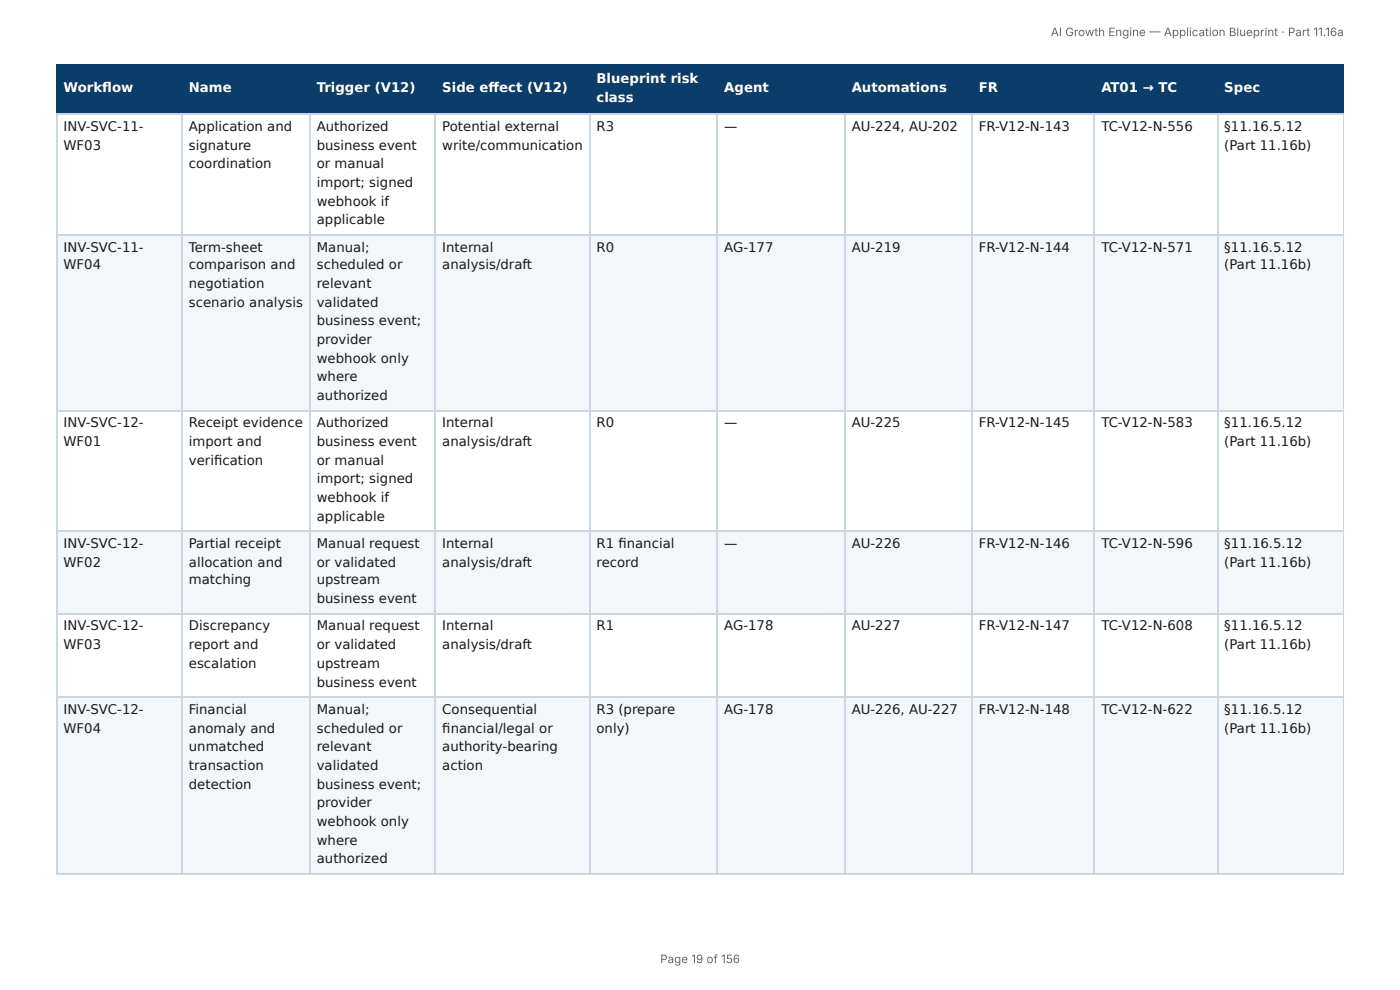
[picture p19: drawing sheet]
<svg xmlns="http://www.w3.org/2000/svg" width="297mm" height="210mm" viewBox="0 0 297 210" stroke-linecap="round" stroke-linejoin="round" font-family="sans-serif">
<defs><g id="words">
<g font-size="2.8" fill="#fff">
<text x="126.7" y="17.7">Blueprint risk</text>
<text x="13.5" y="19.6">Workfl ow</text>
<text x="40.1" y="19.6">Name</text>
<text x="67.3" y="19.6">Trigger (V12)</text>
<text x="93.9" y="19.6">Side eff ect (V12)</text>
<text x="126.7" y="21.7">class</text>
<text x="153.8" y="19.6">Agent</text>
<text x="180.9" y="19.6">Automations</text>
<text x="207.9" y="19.6">FR</text>
<text x="233.9" y="19.6">AT01 → TC</text>
<text x="260" y="19.6">Spec</text>
</g>
<g font-size="2.8" fill="#1a1a1a">
<text x="13.5" y="27.8">INV-SVC-11-</text>
<text x="40.1" y="27.8">Application and</text>
<text x="67.3" y="27.8">Authorized</text>
<text x="93.9" y="27.8">Potential external</text>
<text x="126.7" y="27.8">R3</text>
<text x="153.8" y="27.8">—</text>
<text x="180.9" y="27.8">AU-224, AU-202</text>
<text x="207.9" y="27.8">FR-V12-N-143</text>
<text x="233.9" y="27.8">TC-V12-N-556</text>
<text x="260" y="27.8">§11.16.5.12</text>
<text x="13.5" y="31.8">WF03</text>
<text x="40.1" y="31.8">signature</text>
<text x="40.1" y="35.7">coordination</text>
<text x="67.3" y="31.8">business event</text>
<text x="67.3" y="35.7">or manual</text>
<text x="93.9" y="31.8">write/communication</text>
<text x="260" y="31.8">(Part 11.16b)</text>
<text x="67.3" y="39.7">import; signed</text>
<text x="67.3" y="43.7">webhook if</text>
<text x="67.3" y="47.6">applicable</text>
<text x="13.5" y="53.4">INV-SVC-11-</text>
<text x="40.1" y="53.4">Term-sheet</text>
<text x="67.3" y="53.4">Manual;</text>
<text x="93.9" y="53.4">Internal</text>
<text x="126.7" y="53.4">R0</text>
<text x="153.8" y="53.4">AG-177</text>
<text x="180.9" y="53.4">AU-219</text>
<text x="207.9" y="53.4">FR-V12-N-144</text>
<text x="233.9" y="53.4">TC-V12-N-571</text>
<text x="260" y="53.4">§11.16.5.12</text>
<text x="13.5" y="57.2">WF04</text>
<text x="40.1" y="57.2">comparison and</text>
<text x="67.3" y="57.2">scheduled or</text>
<text x="93.9" y="57.2">analysis/draft</text>
<text x="260" y="57.2">(Part 11.16b)</text>
<text x="40.1" y="61.1">negotiation</text>
<text x="40.1" y="65.1">scenario analysis</text>
<text x="67.3" y="61.1">relevant</text>
<text x="67.3" y="65.1">validated</text>
<text x="67.3" y="69.1">business event;</text>
<text x="67.3" y="73">provider</text>
<text x="67.3" y="77">webhook only</text>
<text x="67.3" y="81">where</text>
<text x="67.3" y="84.9">authorized</text>
<text x="13.5" y="90.8">INV-SVC-12-</text>
<text x="13.5" y="94.7">WF01</text>
<text x="40.1" y="90.8">Receipt evidence</text>
<text x="40.1" y="94.7">import and</text>
<text x="67.3" y="90.8">Authorized</text>
<text x="67.3" y="94.7">business event</text>
<text x="93.9" y="90.8">Internal</text>
<text x="93.9" y="94.7">analysis/draft</text>
<text x="126.7" y="90.8">R0</text>
<text x="153.8" y="90.8">—</text>
<text x="180.9" y="90.8">AU-225</text>
<text x="207.9" y="90.8">FR-V12-N-145</text>
<text x="233.9" y="90.8">TC-V12-N-583</text>
<text x="260" y="90.8">§11.16.5.12</text>
<text x="260" y="94.7">(Part 11.16b)</text>
<text x="40.1" y="98.7">verifi cation</text>
<text x="67.3" y="98.7">or manual</text>
<text x="67.3" y="102.7">import; signed</text>
<text x="67.3" y="106.6">webhook if</text>
<text x="67.3" y="110.6">applicable</text>
<text x="13.5" y="116.4">INV-SVC-12-</text>
<text x="40.1" y="116.4">Partial receipt</text>
<text x="67.3" y="116.4">Manual request</text>
<text x="93.9" y="116.4">Internal</text>
<text x="126.7" y="116.4">R1 fi nancial</text>
<text x="153.8" y="116.4">—</text>
<text x="180.9" y="116.4">AU-226</text>
<text x="207.9" y="116.4">FR-V12-N-146</text>
<text x="233.9" y="116.4">TC-V12-N-596</text>
<text x="260" y="116.4">§11.16.5.12</text>
<text x="13.5" y="120.4">WF02</text>
<text x="40.1" y="120.4">allocation and</text>
<text x="40.1" y="124.1">matching</text>
<text x="67.3" y="120.4">or validated</text>
<text x="67.3" y="124.1">upstream</text>
<text x="93.9" y="120.4">analysis/draft</text>
<text x="126.7" y="120.4">record</text>
<text x="260" y="120.4">(Part 11.16b)</text>
<text x="67.3" y="128.1">business event</text>
<text x="13.5" y="133.9">INV-SVC-12-</text>
<text x="13.5" y="137.8">WF03</text>
<text x="40.1" y="133.9">Discrepancy</text>
<text x="40.1" y="137.8">report and</text>
<text x="67.3" y="133.9">Manual request</text>
<text x="67.3" y="137.8">or validated</text>
<text x="93.9" y="133.9">Internal</text>
<text x="93.9" y="137.8">analysis/draft</text>
<text x="126.7" y="133.9">R1</text>
<text x="153.8" y="133.9">AG-178</text>
<text x="180.9" y="133.9">AU-227</text>
<text x="207.9" y="133.9">FR-V12-N-147</text>
<text x="233.9" y="133.9">TC-V12-N-608</text>
<text x="260" y="133.9">§11.16.5.12</text>
<text x="260" y="137.8">(Part 11.16b)</text>
<text x="40.1" y="141.8">escalation</text>
<text x="67.3" y="141.8">upstream</text>
<text x="67.3" y="145.8">business event</text>
<text x="13.5" y="151.6">INV-SVC-12-</text>
<text x="13.5" y="155.6">WF04</text>
<text x="40.1" y="151.6">Financial</text>
<text x="40.1" y="155.6">anomaly and</text>
<text x="67.3" y="151.6">Manual;</text>
<text x="67.3" y="155.6">scheduled or</text>
<text x="93.9" y="151.6">Consequential</text>
<text x="93.9" y="155.6">fi nancial/legal or</text>
<text x="126.7" y="151.6">R3 (prepare</text>
<text x="126.7" y="155.6">only)</text>
<text x="153.8" y="151.6">AG-178</text>
<text x="180.9" y="151.6">AU-226, AU-227</text>
<text x="207.9" y="151.6">FR-V12-N-148</text>
<text x="233.9" y="151.6">TC-V12-N-622</text>
<text x="260" y="151.6">§11.16.5.12</text>
<text x="260" y="155.6">(Part 11.16b)</text>
<text x="40.1" y="159.5">unmatched</text>
<text x="67.3" y="159.5">relevant</text>
<text x="93.9" y="159.5">authority-bearing</text>
<text x="40.1" y="163.5">transaction</text>
<text x="40.1" y="167.5">detection</text>
<text x="67.3" y="163.5">validated</text>
<text x="67.3" y="167.5">business event;</text>
<text x="93.9" y="163.5">action</text>
<text x="67.3" y="171.5">provider</text>
<text x="67.3" y="175.4">webhook only</text>
<text x="67.3" y="179.4">where</text>
<text x="67.3" y="183.4">authorized</text>
</g>
<g font-size="2.5" fill="#666">
<text x="223.2" y="7.7">AI Growth Engine — Application Blueprint · Part 11.16a</text>
<text x="140.2" y="204.5">Page 19 of 156</text>
</g>
</g></defs>
<g fill="#0b3d6b">
<path d="M12.2 14h26.4v10.1h-26.4z"/>
<path d="M38.6 14h27.3v10.1h-27.3z"/>
<path d="M65.9 14h26.7v10.1h-26.7z"/>
<path d="M92.6 14h32.5v10.1h-32.5z"/>
<path d="M125.1 14h27.3v10.1h-27.3z"/>
<path d="M152.4 14h27v10.1h-27z"/>
<path d="M179.4 14h27v10.1h-27z"/>
<path d="M206.4 14h26.2v10.1h-26.2z"/>
<path d="M232.6 14h25.9v10.1h-25.9z"/>
<path d="M258.5 14h26.9v10.1h-26.9z"/>
</g>
<g fill="#f4f7fa">
<path d="M12.2 49.7h26.4v37.3h-26.4z"/>
<path d="M38.6 49.7h27.3v37.3h-27.3z"/>
<path d="M65.9 49.7h26.7v37.3h-26.7z"/>
<path d="M92.6 49.7h32.5v37.3h-32.5z"/>
<path d="M125.1 49.7h27.3v37.3h-27.3z"/>
<path d="M152.4 49.7h27v37.3h-27z"/>
<path d="M179.4 49.7h27v37.3h-27z"/>
<path d="M206.4 49.7h26.2v37.3h-26.2z"/>
<path d="M232.6 49.7h25.9v37.3h-25.9z"/>
<path d="M258.5 49.7h26.9v37.3h-26.9z"/>
<path d="M12.2 112.7h26.4v17.7h-26.4z"/>
<path d="M38.6 112.7h27.3v17.7h-27.3z"/>
<path d="M65.9 112.7h26.7v17.7h-26.7z"/>
<path d="M92.6 112.7h32.5v17.7h-32.5z"/>
<path d="M125.1 112.7h27.3v17.7h-27.3z"/>
<path d="M152.4 112.7h27v17.7h-27z"/>
<path d="M179.4 112.7h27v17.7h-27z"/>
<path d="M206.4 112.7h26.2v17.7h-26.2z"/>
<path d="M232.6 112.7h25.9v17.7h-25.9z"/>
<path d="M258.5 112.7h26.9v17.7h-26.9z"/>
<path d="M12.2 148.2h26.4v37.3h-26.4z"/>
<path d="M38.6 148.2h27.3v37.3h-27.3z"/>
<path d="M65.9 148.2h26.7v37.3h-26.7z"/>
<path d="M92.6 148.2h32.5v37.3h-32.5z"/>
<path d="M125.1 148.2h27.3v37.3h-27.3z"/>
<path d="M152.4 148.2h27v37.3h-27z"/>
<path d="M179.4 148.2h27v37.3h-27z"/>
<path d="M206.4 148.2h26.2v37.3h-26.2z"/>
<path d="M232.6 148.2h25.9v37.3h-25.9z"/>
<path d="M258.5 148.2h26.9v37.3h-26.9z"/>
</g>
<path d="M11.9 13.9h273.5M12 13.8v10.5M38.8 13.8v10.5M65.7 13.8v10.5M92.5 13.8v10.5M125.3 13.8v10.5M152.3 13.8v10.5M179.5 13.8v10.5M206.5 13.8v10.5M232.4 13.8v10.5M258.6 13.8v10.5M11.9 24.2h273.5" fill="none" stroke="#0b3d6b" stroke-width=".26"/>
<path d="M285.3 13.8v10.5" fill="none" stroke="#0b3d6b" stroke-width=".21"/>
<g fill="none" stroke="#c9d6e3" stroke-width=".26">
<path d="M11.9 24.2h273.5M12 24.3v161.4M38.8 24.3v161.4M65.7 24.3v161.4M92.5 24.3v161.4M125.3 24.3v161.4M152.3 24.3v161.4M179.5 24.3v161.4M206.5 24.3v161.4M232.4 24.3v161.4M258.6 24.3v161.4M11.9 49.9h273.5"/>
<path d="M11.9 87.2h273.5M11.9 112.8h273.5M11.9 130.3h273.5M11.9 148h273.5M11.9 185.6h273.5"/>
</g>
<path d="M285.3 24.3v161.4" fill="none" stroke="#c9d6e3" stroke-width=".21"/>
<use href="#words"/>
</svg>
